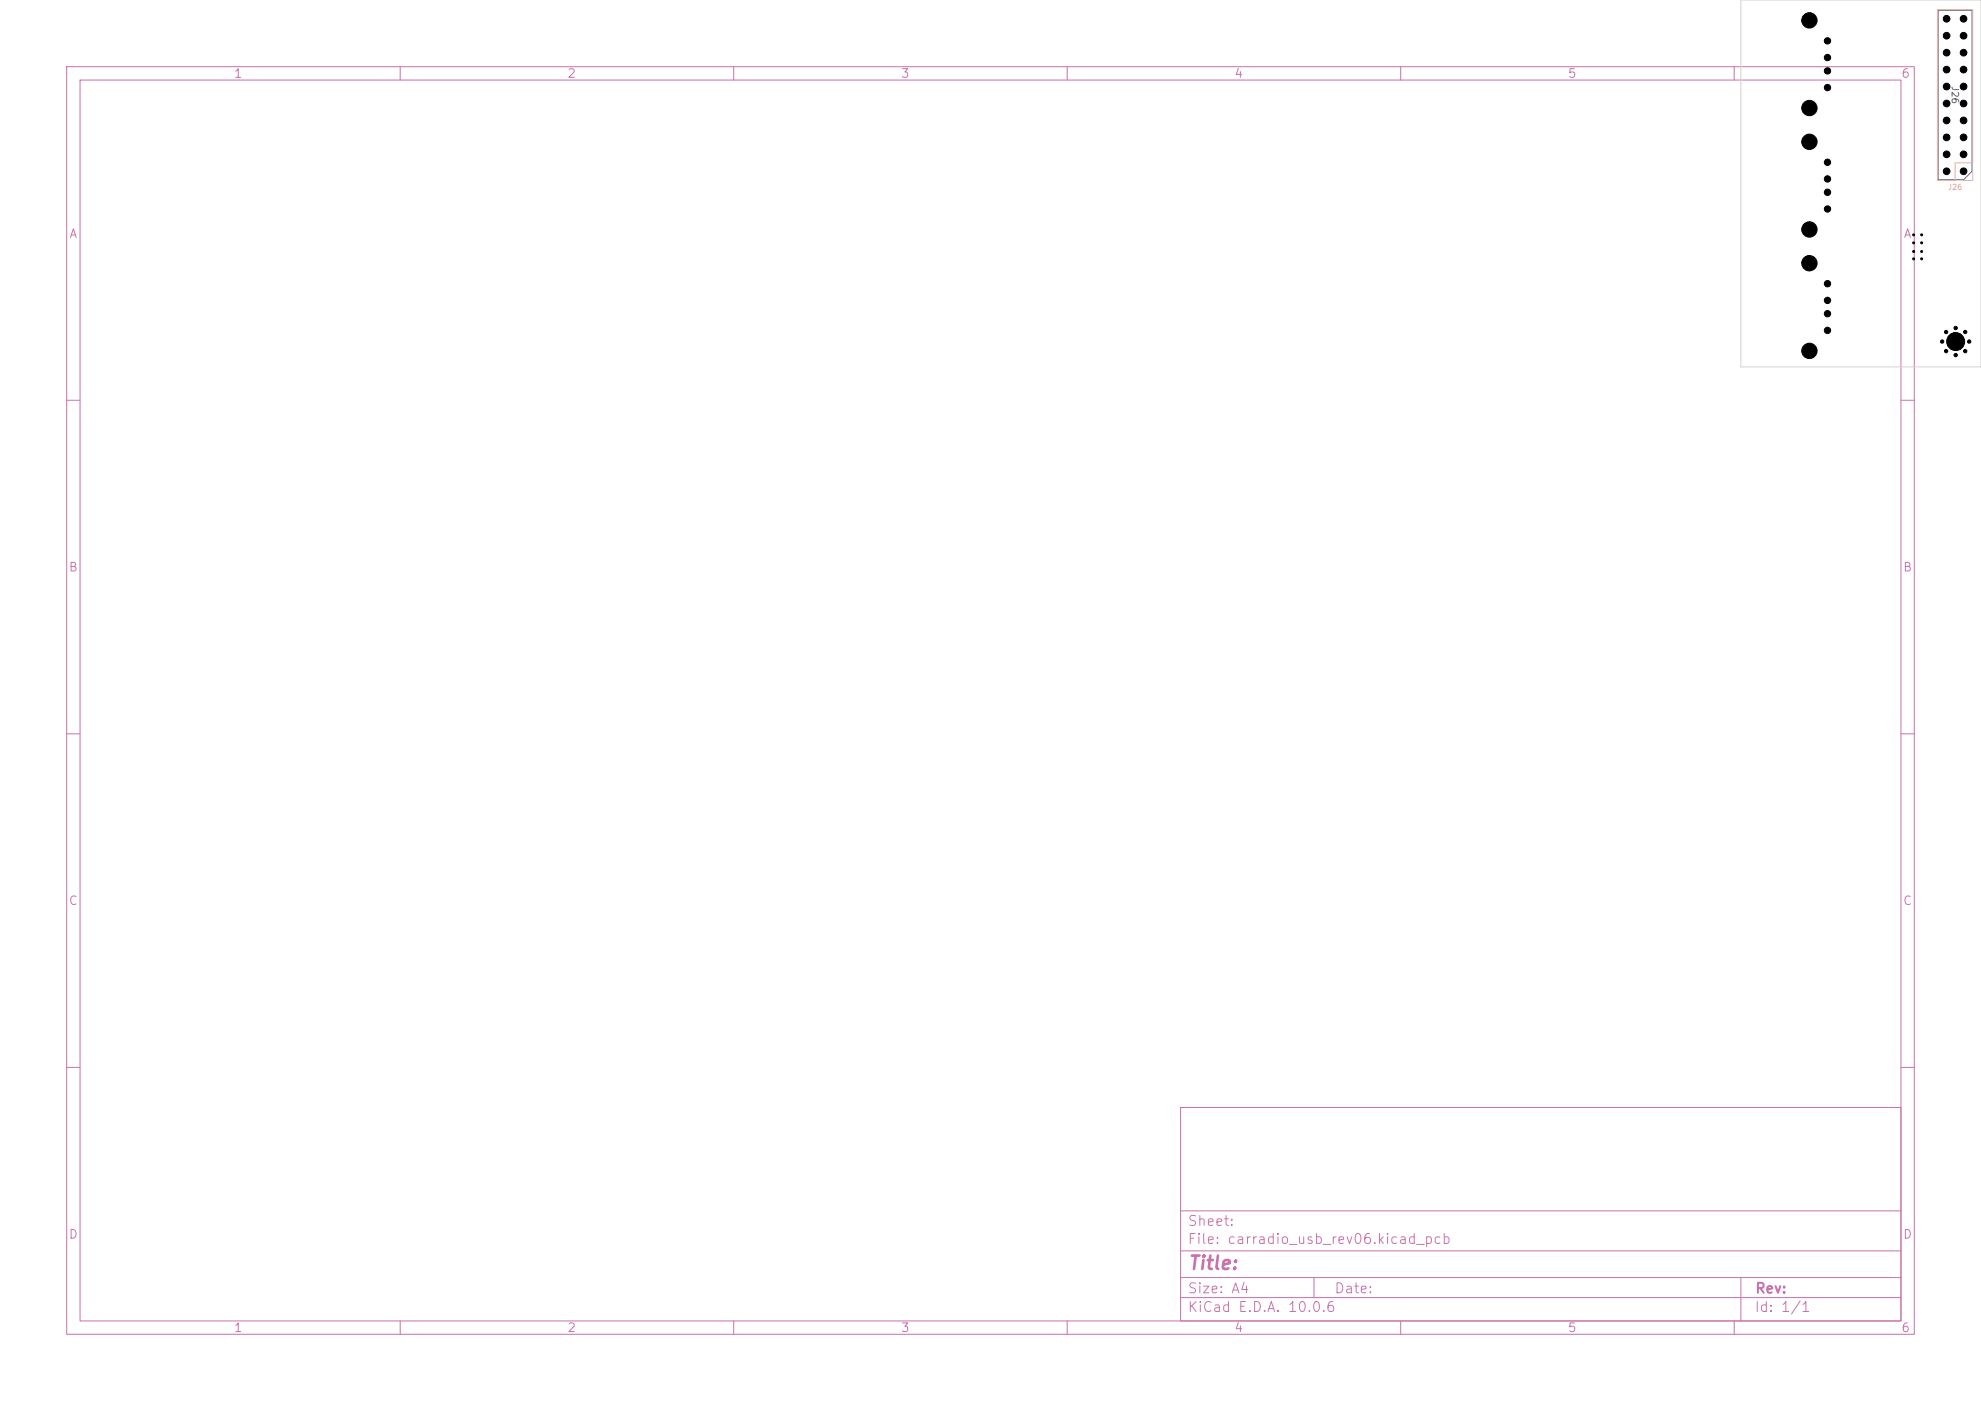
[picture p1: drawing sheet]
<svg xmlns="http://www.w3.org/2000/svg" width="297mm" height="210mm" viewBox="0 0 297 210" stroke-linecap="round" stroke-linejoin="round" font-family="sans-serif">
<defs><g id="words">
<text font-size="2" fill="#c872ab" x="178" y="190.8">Title:</text>
<g font-size="1.5" fill="#c872ab">
<text x="178" y="184.1">Sheet:</text>
<text x="178" y="186.8">File: carradio_usb_rev06.kicad_pcb</text>
<text x="178" y="197">KiCad E.D.A. 10.0.6</text>
<text x="178" y="194.2">Size: A4</text>
<text x="200" y="194.2">Date:</text>
<text x="263" y="197">Id: 1/1</text>
<text x="263" y="194.2">Rev:</text>
</g>
<g font-size="1.3" fill="#c872ab">
<text x="35" y="12">1</text>
<text x="85" y="12">2</text>
<text x="135" y="12">3</text>
<text x="185" y="12">4</text>
<text x="235" y="12">5</text>
<text x="285" y="12">6</text>
<text x="10.3" y="36">A</text>
<text x="285.3" y="36">A</text>
<text x="10.2" y="86">B</text>
<text x="285.2" y="86">B</text>
<text x="10.2" y="136">C</text>
<text x="285.2" y="136">C</text>
<text x="10.2" y="186">D</text>
<text x="285.2" y="186">D</text>
<text x="35" y="200">1</text>
<text x="85" y="200">2</text>
<text x="135" y="200">3</text>
<text x="185" y="200">4</text>
<text x="235" y="200">5</text>
<text x="285" y="200">6</text>
</g>
<text font-size="1" fill="#585d84" x="292.4" y="12.8" transform="rotate(90 292.4 12.8)">J26</text>
<text font-size=".8" fill="#e8b2a7" x="292" y="28.7">J26</text>
</g></defs>
<g fill="none" stroke="#c872ab" stroke-width=".15">
<path d="M10 10h277v190h-277zM12 12h273v186h-273zM60 10v2M110 10v2M160 10v2M210 10v2M260 10v2M10 60h2M285 60h2M10 110h2M285 110h2M10 160h2"/>
<path d="M177 166h108v32h-108zM285 160h2M60 198v2M110 198v2M160 198v2M177 194.5h108M177 191.5h108M177 187.5h108M177 181.5h108M197 191.5v3M210 198v2M260 198v2"/>
<path d="M261 191.5v6.5"/>
</g>
<path d="M290.6 1.5h5.1v24.2l-1.3 1.2h-3.8z" fill="none" stroke="#585d84" stroke-width=".15"/>
<path d="M290.5 1.4h5.3v23h-2.7v2.7h-2.6zM295.8 25.7v1.4h-1.4" fill="none" stroke="#e8b2a7" stroke-width=".15"/>
<path d="M261 0h36v55h-36z" fill="none" stroke="#d0d2cd" stroke-width=".15"/>
<g fill="#000" stroke="#000" stroke-width=".15">
<circle cx="271.3" cy="3.1" r="1.15"/>
<circle cx="271.3" cy="16.2" r="1.15"/>
<circle cx="274" cy="6.1" r=".47"/>
<circle cx="274" cy="13.1" r=".47"/>
<circle cx="274" cy="10.6" r=".47"/>
<circle cx="274" cy="8.6" r=".47"/>
<circle cx="291.8" cy="2.8" r=".5"/>
<circle cx="291.8" cy="13" r=".5"/>
<circle cx="291.8" cy="7.9" r=".5"/>
<circle cx="291.8" cy="15.5" r=".5"/>
<circle cx="291.8" cy="10.4" r=".5"/>
<circle cx="291.8" cy="5.4" r=".5"/>
<circle cx="291.8" cy="18.1" r=".5"/>
<circle cx="294.4" cy="13" r=".5"/>
<circle cx="294.4" cy="15.5" r=".5"/>
<circle cx="294.4" cy="18.1" r=".5"/>
<circle cx="294.4" cy="5.4" r=".5"/>
<circle cx="294.4" cy="2.8" r=".5"/>
<circle cx="294.4" cy="10.4" r=".5"/>
<circle cx="294.4" cy="7.9" r=".5"/>
<circle cx="271.3" cy="21.3" r="1.15"/>
<circle cx="271.3" cy="39.5" r="1.15"/>
<circle cx="271.3" cy="34.4" r="1.15"/>
<circle cx="274" cy="26.8" r=".47"/>
<circle cx="274" cy="28.8" r=".47"/>
<circle cx="274" cy="24.3" r=".47"/>
<circle cx="274" cy="31.3" r=".47"/>
<circle cx="286.9" cy="36.4" r=".15"/>
<circle cx="286.9" cy="37.7" r=".15"/>
<circle cx="286.9" cy="35.2" r=".15"/>
<circle cx="286.9" cy="38.8" r=".15"/>
<circle cx="288.1" cy="36.4" r=".15"/>
<circle cx="288.1" cy="37.7" r=".15"/>
<circle cx="288.1" cy="35.2" r=".15"/>
<circle cx="288.1" cy="38.8" r=".15"/>
<circle cx="291.8" cy="20.6" r=".5"/>
<circle cx="291.8" cy="23.1" r=".5"/>
<circle cx="291.8" cy="25.7" r=".5"/>
<circle cx="294.4" cy="25.7" r=".5"/>
<circle cx="294.4" cy="20.6" r=".5"/>
<circle cx="294.4" cy="23.1" r=".5"/>
<circle cx="271.3" cy="52.6" r="1.15"/>
<circle cx="274" cy="42.5" r=".47"/>
<circle cx="274" cy="45" r=".47"/>
<circle cx="274" cy="47" r=".47"/>
<circle cx="274" cy="49.5" r=".47"/>
<circle cx="291.2" cy="51.2" r=".25"/>
<circle cx="291.8" cy="52.6" r=".25"/>
<circle cx="291.8" cy="49.8" r=".25"/>
<circle cx="293.2" cy="51.2" r="1.35"/>
<circle cx="293.2" cy="53.2" r=".25"/>
<circle cx="293.2" cy="49.2" r=".25"/>
<circle cx="294.6" cy="52.6" r=".25"/>
<circle cx="294.6" cy="49.8" r=".25"/>
<circle cx="295.2" cy="51.2" r=".25"/>
</g>
<use href="#words"/>
</svg>
